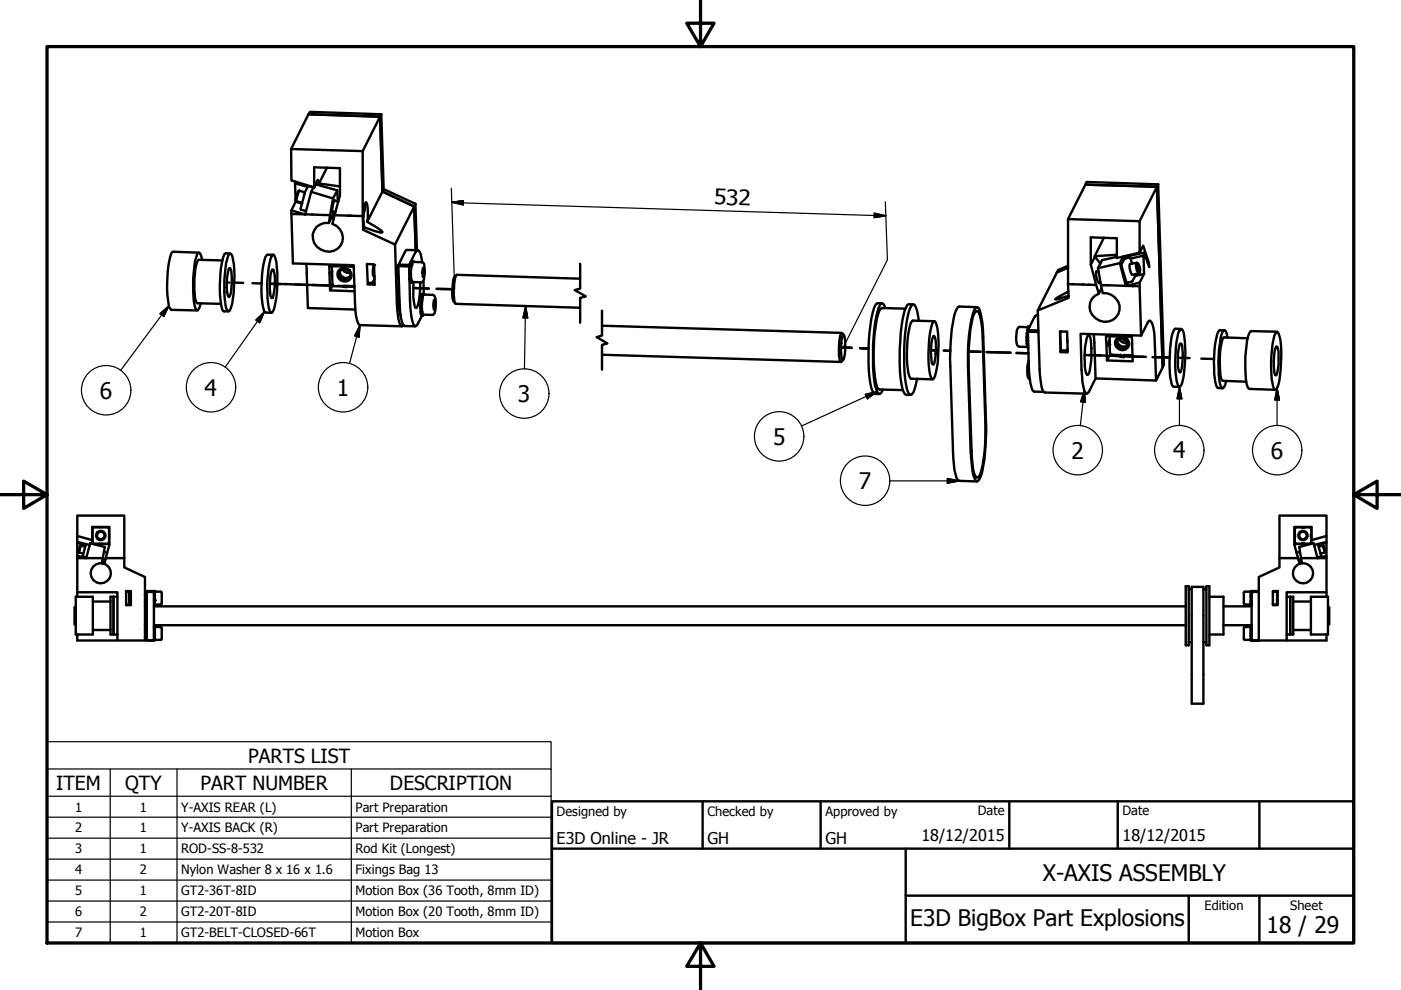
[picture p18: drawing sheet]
<svg xmlns="http://www.w3.org/2000/svg" width="297mm" height="210mm" viewBox="0 0 297 210" stroke-linecap="round" stroke-linejoin="round" font-family="sans-serif">
<defs><g id="words">
<g font-size="4.8">
<text x="43.4" y="83.9">4</text>
<text x="71.4" y="83.9">1</text>
<text x="21.1" y="84.6">6</text>
<text x="109.8" y="85.2">3</text>
<text x="163.9" y="94.3">5</text>
<text x="227.2" y="97.3">2</text>
<text x="248.7" y="97.2">4</text>
<text x="269.4" y="97.3">6</text>
<text x="182.1" y="103.7">7</text>
<text x="221.1" y="186.7">X-AXIS ASSEMBLY</text>
<text x="193" y="196.3">E3D BigBox Part Explosions</text>
<text x="268.5" y="197.8">18 / 29</text>
</g>
<text font-size="4.5" x="151.3" y="43.3" transform="rotate(2 151.3 43.3)">532</text>
<g font-size="4.1">
<text x="52.6" y="161.7">PARTS LIST</text>
<text x="11.9" y="167.4">ITEM</text>
<text x="26.5" y="167.5">QTY</text>
<text x="42.5" y="167.4">PART NUMBER</text>
<text x="82.7" y="167.5">DESCRIPTION</text>
</g>
<g font-size="3.4">
<text x="118" y="178.9">E3D Online - JR</text>
<text x="150" y="178.9">GH</text>
<text x="175" y="178.9">GH</text>
<text x="195.4" y="178.3">18/12/2015</text>
<text x="238" y="178.3">18/12/2015</text>
</g>
<g font-size="2.7">
<text x="15.9" y="172.1">1</text>
<text x="29.7" y="172.1">1</text>
<text x="38.4" y="172.1">Y-AXIS REAR (L)</text>
<text x="75.4" y="172.1">Part Preparation</text>
<text x="118" y="173">Designed by</text>
<text x="150" y="173">Checked by</text>
<text x="175" y="173">Approved by</text>
<text x="207.3" y="172.9">Date</text>
<text x="238" y="172.9">Date</text>
<text x="15.9" y="176.5">2</text>
<text x="29.7" y="176.5">1</text>
<text x="38.4" y="176.5">Y-AXIS BACK (R)</text>
<text x="75.4" y="176.5">Part Preparation</text>
<text x="15.9" y="180.9">3</text>
<text x="15.9" y="185.3">4</text>
<text x="29.7" y="180.9">1</text>
<text x="29.7" y="185.4">2</text>
<text x="38.4" y="180.9">ROD-SS-8-532</text>
<text x="38.4" y="185.4">Nylon Washer 8 x 16 x 1.6</text>
<text x="75.4" y="180.9">Rod Kit (Longest)</text>
<text x="75.4" y="185.4">Fixings Bag 13</text>
<text x="15.9" y="189.8">5</text>
<text x="29.7" y="189.8">1</text>
<text x="38.4" y="189.8">GT2-36T-8ID</text>
<text x="75.4" y="189.8">Motion Box (36 Tooth, 8mm ID)</text>
<text x="15.9" y="194.3">6</text>
<text x="29.7" y="194.3">2</text>
<text x="38.4" y="194.3">GT2-20T-8ID</text>
<text x="75.4" y="194.3">Motion Box (20 Tooth, 8mm ID)</text>
<text x="255.4" y="193">Edition</text>
<text x="273.6" y="193">Sheet</text>
<text x="15.9" y="198.7">7</text>
<text x="29.7" y="198.7">1</text>
<text x="38.4" y="198.7">GT2-BELT-CLOSED-66T</text>
<text x="75.4" y="198.7">Motion Box</text>
</g>
</g></defs>
<!-- layer: Tweak Trail (ISO) -->
<g fill="none" stroke="#000" stroke-width=".51">
<path d="M62.5 38.9l2.7 .7M62.7 38.5l-.2 .4 .2 3.2M65.4 24.2l15.2 .5 .5 15.9 6.7 3.2 .3 9.2-.3-9.2-4 8.1 .5 14.7a4.3 4.3 0 0 0 .8 2.5l.2 .1 .2-.3M65.4 24.2l15.2 .5-3.7 7.3M65.4 24.2l.3-.5 15.1 .5M65.4 24.2l-3.7 7.4M66.4 39.7l-1.1-.2-.7 1.2-.8 3.7 1.1 .4M66.5 39.7l-.5 1-1.3 4.8-2.9-.9M66.6 39.7l-4.8-1.4-.1-6.7 15.2 .4v13.8l-6-.2M66.9 39.1l4.6 1.3M67.6 38.9l-.2-.8-.8 1.6v-4.2l5.5 .2v5.7l-1.2 4.2M67.6 38.9l4.5 .6"/>
<path d="M69.3 35.5l-1.7 3.4M80.8 24.2l.5 15.9-.2 .5-.5-15.9zM245.6 39.1l-15.2-.5-.3 .6 15.2 .4-15.2-.4-3.7 7.3M245.6 39.1l1.2 38.3-.3 .5-1.2-38.3zM42.2 53.6l-5.5-.2a2.4 2.4 0 0 0-.8 2 26.7 26.7 0 0 0 0 9.7l.4 .6 5.5 .1M42.9 55.1l-.4-1.3-.3-.2h-.2a7.7 7.7 0 0 0-.9 4.1l-.1 3.9a8.6 8.6 0 0 0 .7 4.2h.2l.2-.2 .4-1.3M47.1 55.2l-4.9-.1a2.79 2.79 0 0 0-.8 2 18 18 0 0 0 .3 7.1l.1 .1 5.1 .1M48.6 53.8h.2l.3 .1a22.7 22.7 0 0 1-.1 11.3l-.5 .8a1.62 1.62 0 0 1-.7-1.8 25.5 25.5 0 0 1 .6-10zM48.7 56.8a6.6 6.6 0 0 1 .4 3.9 3.4 3.4 0 0 1-.5 2.3 2.49 2.49 0 0 1-.5-2.1v-1.9a3.8 3.8 0 0 1 .6-2.2zM48.8 53.8l-.9-.1a2.4 2.4 0 0 0-.8 2 22.7 22.7 0 0 0 .1 10.2l1.3 .1M57.7 57.2h.3a11.7 11.7 0 0 1-.2 5.9l-.3 .1a11.7 11.7 0 0 1 .2-6zM57.8 54.1l.2-.1a4.7 4.7 0 0 1 .7 2.6 24.7 24.7 0 0 1-.7 9.1l-.4 .6a2.24 2.24 0 0 1-.8-2.1 25.7 25.7 0 0 1 .7-9.8z"/>
<path d="M57.9 54h-1.2a2.39 2.39 0 0 0-.8 2 25.4 25.4 0 0 0 0 9.8l.4 .5h1.2M61.8 45.4h2.8M62.7 42.5v.3l-.9 1.8 .3 11.3 12.9 .3 .5 10.9a2.37 2.37 0 0 0 .8 1.8l8.9 .3M62.7 42.8l1.3 .4M62.8 42.6l1.3 .4M63.4 40.4a2.6 2.6 0 0 0-.6 2.2M63.4 40.4l-.6 2.2M63.4 40.4l1.2 .4M64.7 45.4l5.3 .2M64.9 56l.4 9.3 10 .3M66 40.7l4.6 1.4M70.4 56.4l.1 3.9 .1 .3 .3 .1 4.2 .1"/>
<path d="M70.4 46l.4 .4M70.4 44.8l.7 .2M70.4 57.7l-.1 .1 .1 .7M70.4 57.6l-.1 .2M70.8 42.5l.9 .3M70.9 45.6l-.4 1.9a3 3 0 0 1 1.9 4.2 3 3 0 0 1-4.5 1.2 2.96 2.96 0 0 1-1.5-3.6 2.96 2.96 0 0 1 3.3-2M71 42.6l-.1-.2-.3 .9-.2 1.7 .1-.1M71.6 42.8l-.1-2.4-.9 1.7-.9 5.2 1.2-2.4M71.6 42.6h.2M72.1 57.4a1.28 1.28 0 0 0 .7 1.4 1.28 1.28 0 0 0 1.5-.3M72.6 57.1l.4 .5 1.2 .3M72.6 58.7l.3 .2"/>
<path d="M73.4 57.1l.3 .1M75 56.6l-5.2-.2 .2 5.2M76.9 45.8l.1 2.9 .3-.5M77 48.7l6.8 3.2M77.1 44.7l.1-.2-.1 .8M77.3 43.4l.1 .5-.4 1.7M77.9 47l.1-2.6-.2-1.2-.3-.3a11 11 0 0 0-.2 5.3M77.9 47l1.9 1.2 1.3 1-.1 .1-.8-.1-2.9-1M77.9 47l3.2-6.4 6.7 3.2 .3-.6 .3 9.9M78.1 60l-.1 .3 1.4 .1-.1-4.4h-1.5l.2 4.3M79.3 56.2l-.2 .9v1v.4l.3 .1M79.4 59.1l-.4 .8-1 .1"/>
<path d="M81.3 40.1l6.8 3.1M84.2 58.7h.3M84.3 56.4h.2M84.5 56.4l-.1-.2-.1 .2-.2 .9a2.03 2.03 0 0 0 .2 1.6l.1-.2M84.5 56.4l2.2 .1 .4 9.8a4.3 4.3 0 0 0 1 2.9l.5-.5 .9-1.8M84.5 56.4l.3 8.7a5.7 5.7 0 0 0 1 4l2.3 .1M84.5 59.1v4l.1 2.2 .3 1.5M84.5 56.1v.3M86.7 56.2v.3M86.8 57.6h.3M86.8 56.9l.3 .2M86.8 57.6v.8l.3 .1"/>
<path d="M86.8 59.1l.1 .6h.3M86.8 59.1l.3 .1M86.8 56.9h.3M86.9 58.5v.2M86.9 57.1v.5M87.1 59.7v.2h.4v-.1M87.1 55.7v.5M87.1 57.6v.9M87.1 55.7h.3M87.1 58.7h-.2l-.1 .4M87.1 59.2l.1 .5M87.1 58.4v.1"/>
<path d="M87.1 56.9h.1M87.1 59.9l.3 .1M87.2 59l-.1 .2M87.2 56.2h-.3l-.1 .7M87.2 56.2l-.1 .7M87.2 56.2v.1M87.2 59.5v.2M87.3 55.3l.3 .1M87.4 55.7v.1M87.4 59.7v.2M87.4 55.7l.2-.2 2.1 .2a3.6 3.6 0 0 1 .3 2.7 1.18 1.18 0 0 1-.7 1.5l-1.9-.1a5.4 5.4 0 0 1-.1-3.8zM87.5 55.4v.1"/>
<path d="M87.5 55.4l-.3-.1-.1 .4M87.5 55.4l-.1 .3M87.6 55.4v.1M87.6 55.4l.1 .1M87.7 59.8l-.1 3.3a3.3 3.3 0 0 0 .6 2.2 2.98 2.98 0 0 0 .7-2.1l.2-3.4M88.6 53.1h-2.6l-1.5 3 2.2 .1M89.5 55.6l-.3-1.8-.6-.7-.5 .4-1.4 2.7M89.6 57.6h.3M89.7 56.8l.2-.1v.9v1l-.2 .1-.2-.9zM89.7 58.6h.2M89.8 59.5l.1 2.8M96.8 58.3a1.8 1.8 0 0 0-.8 1.8l-.1 2.4a1.99 1.99 0 0 0 .7 1.9"/>
<path d="M123 59.1l-26.2-.8a8.3 8.3 0 0 0-.5 4.9v.7l.3 .5 26.4 .8M224.1 57.8l-4.1 8 .6 14.6a3.9 3.9 0 0 0 .9 2.8l8.9 .3M226.4 56.7l-2.3 1.1M226.4 56.4l-2.1 .8-.2 .6M231.3 56.1l1.1 4.3-6-.2M232.2 54.5l1.1 1.4M232.7 57.6l-.2-.2a2.56 2.56 0 0 0 .6 2.6l.1-.2M232.9 57.5l-.5 .1M233.3 59.8l-.4 .1M234.1 50.4l-2.8 5.7v-5.8l5.5 .2v4.2l4.8-1.1v-6.7l-15.2-.4v13.7M236.8 54.5l-3.1 .7-.9 1.7 1 5.2a3.1 3.1 0 0 1 3.3 2.1 3.1 3.1 0 0 1-1.2 3.7 3.3 3.3 0 0 1-3.6-.4 3.3 3.3 0 0 1-1.2-3.4l.4-.8 .7-.6 .8-.4M236.8 54l-4.7 .3"/>
<path d="M237.4 55.8l1.3 4.8 .4-.7M237.4 55.8l-4.6 1.1M238.1 54.4l-.7 1.4M238.4 54.3l.2 .2M239.7 54.8l-.2-.2-1.1 .3-.7 1.2 1.1 3.6 .3 .2M239.7 54.8l.3 1.1M240.7 58.1v.4l-.6 1.1-1 .3M240.9 55.7l-1.3 .3a2.58 2.58 0 0 0 .5 2.3l1.4-.4M241.2 55.9l.5 1v.7a1.71 1.71 0 0 1-.5-1.7zM241.3 55.9l-.4-.2v.7a2.15 2.15 0 0 0 .5 1.5l.3-.3M241.6 46.9l3.7-7.3 1.2 38.3-1.4 2.8-.2-7.6a11.1 11.1 0 0 0-.8-4.9l-.3-.2h-.2l-1.7 3.2-.3-11.3 1-1.8-.2-3.9 .2-.6 1 3v-.9l-.3 .1M241.6 53.6l.8-1.5 1.2 3.6"/>
<path d="M241.6 59.9l-2.8 .7-5.4-.2M242.4 54.2l-2.7 .6M242.6 53.6l-4 .9v.3M242.6 58.1l-1.9 .4M70.5 60.5l-.5 1.1 5.2 .2M72.8 60.7l.7 .2M73.5 60.7v.2l.1-.2M89.1 64.6h.3M89.1 64.6v.8h.3M89.2 63.8v.2h.3M89.2 63.8h.3M89.2 66.1v.5h.3"/>
<path d="M89.2 66.1h.3M89.2 64v.6M89.2 65.4v.2M89.3 66.8l.4 .1M89.3 62.6h.4M89.3 62.6l.1 .5M89.4 66.6l-.1 .2M89.4 64.6v.8M89.5 65.7l-.3-.1v.5M89.5 63.8v.1M89.5 65.9v.2M89.5 66.1v.5"/>
<path d="M89.5 65.3l-.1 .1M89.5 63.2v-.1v.7M89.5 66.4v.2M89.6 63.1h-.4v.7M89.7 62.6v.2M89.7 66.6v.2M89.7 62.6l.2-.1h1.9a.83 .83 0 0 1 .5 .8v2.1a1.16 1.16 0 0 1-.7 1.4l-1.9-.1a6.7 6.7 0 0 1 0-4.1zM89.8 66.7v.1h-.5M89.8 62.5v-.2l-.1 .3M89.9 62.3h-.4l-.2 .3M89.9 62.3v.2M89.9 62.3l.1 .2"/>
<path d="M91.9 64.8l.4 .1M92 63.6l.2 .2-.1 1.9-.2-.2zM92 63.8h.2M127.6 75.2l50.7 1.5M127.6 69.1l50.9 1.5M178.8 71.1l.1-.1a10.4 10.4 0 0 1 0 5.2l-.2 .2a6 6 0 0 1-.3-3.6v-.8zM178.9 71l-.5-.4a8.4 8.4 0 0 0-.5 4.7l.2 1.2 .1 .2 .6-.3M187 64.3h-.9a2.64 2.64 0 0 0-1.1 2.2 43.8 43.8 0 0 0-.3 15.7l.5 1.1 .3 .2h.9M187.7 65.3l-.5-.9h-.3a10.2 10.2 0 0 0-1.5 5.4 50.1 50.1 0 0 0 .1 12l.8 1.7 .6-.3 .3-.6M192 65.4l-5-.1a2.64 2.64 0 0 0-1.1 2.2 37.9 37.9 0 0 0 0 14.5l.3 .5 .3 .1 5 .1M193.7 64.6l-1-.1-.3 .1a14.5 14.5 0 0 0-1.5 6.2 41 41 0 0 0 .4 11.6l.5 1.1 .4 .2h.8M194.8 68a7.8 7.8 0 0 0-.9-3.3l-.2-.1a2.5 2.5 0 0 0-1.2 2.1 44.1 44.1 0 0 0-.2 15.8l.5 1.1 .3 .1a2.64 2.64 0 0 0 1.1-2.2l.2-1.2"/>
<path d="M197.9 71.2l.2 .1a12.4 12.4 0 0 1 0 5.8l-.2 .2h-.2a9.9 9.9 0 0 1 .2-6.1zM197.9 68.2l.3-.1a5.7 5.7 0 0 1 .7 3.6 20 20 0 0 1-.9 8.5l-.2 .2h-.3a18 18 0 0 1-.5-8.1l.1-1.2a6.3 6.3 0 0 1 .8-2.9zM198.1 68.1l-4.6-.1a2.4 2.4 0 0 0-.8 2 25 25 0 0 0 .1 9.7l.4 .6 4.5 .1M206.9 65.2l.2-.1 .4 .1a15.6 15.6 0 0 1 1 6.1l.5 18.1a42.3 42.3 0 0 1-1 11.4l-.5 1.1-.4 .2a3.1 3.1 0 0 1-.9-2.2l-.4-4-.6-18.1a35.4 35.4 0 0 1 1.4-12.1zM207 65.9h.3a11.1 11.1 0 0 1 1 5.7l.6 18.1a33.7 33.7 0 0 1-1.1 10.8l-.2 .5-.6 .3a4.7 4.7 0 0 1-.8-3l-.8-20.8a38.7 38.7 0 0 1 1-10.8zM207.1 65.1l-3.7-.1-.3 .1a13.5 13.5 0 0 0-1.4 6.1l-.3 4.8 .7 21.2a10.2 10.2 0 0 0 1 4.6l.3 .2 3.7 .1M217.7 72.2v.7h.3M217.7 71.5h.2M217.7 72.2h.3M217.7 72.9l.1 .4M217.7 71.5v.5M217.8 69.9l.1 .5"/>
<path d="M217.8 70.1l-.1 .5M217.8 73.4l.2 .4M217.8 69.9l.1 .4M217.8 73.4h.2M217.9 72.9l-.1 .5M217.9 70.4l-.1 .2M217.9 72h-.2v.2M217.9 70.6h-.2v1.6M218 69.4l-2-.1a1.73 1.73 0 0 0-.5 1.4v.7a2.59 2.59 0 0 0 .4 2l1.9 .2M218.1 69.2h.3M218.1 76.5a6.3 6.3 0 0 0 0 3.7l.3 .2M218.2 69.4h-.3l-.1 .5"/>
<path d="M218.3 69.2h-.2v.2M220.1 66.9l-.6 .1-1.6 3 2.3 .1M220.2 70.4l-2.3-.1 .2 7.4 .3 3.4a2.37 2.37 0 0 0 .9 1.9l2 .1M224.9 70.3v3.8l.1 .2M225 74.3l-.1 .3-.2-4.3h1.6l.1 4.4-1.5-.1M226.3 71.7v.8M226.3 73.9l-.2 .4h-1.1M226.4 60.2l.2 3-6.6 2.6M226.5 61.8l-2.8 1.7h.5l2.4-.8M230.8 71.1h.1a15.7 15.7 0 0 1 .2 6.9l-.3 1.3-.4 .2a15 15 0 0 1 .2-8.2zM231.9 70.9l.4 9.3M232.4 60.4l.6 1.9 .6-1.2"/>
<path d="M235 72.6v.7l.3-.1 .2 1.9 2.1 .2M235.3 72.1l-.3 .5 .3-.1M235.3 71.3v1M235.3 72.4v.8l.1-.1M235.4 75l-.7 1.4-.2-5.1 5.5 .1 .2 5.2-5.5-.2M236.9 72a1.31 1.31 0 0 0 .7 1.4 1.31 1.31 0 0 0 1.5-.3M237.2 71.7a1.76 1.76 0 0 0 1.9 1M237.6 75.3l-.1 .4h.8v-.3M237.6 71.3a1.5 1.5 0 0 0-1 2.3 1.5 1.5 0 0 0 2.5 .2 1.44 1.44 0 0 0-1-2.4M237.6 75.2v.1l.7 .1 .1-.1h1.8M237.7 71.6l.8 .6h.5M238.4 75.3l-.1 .4"/>
<path d="M238.8 60.6l2.8 .1M241.9 71.2l-12.8-.4 .3 8.9a6.2 6.2 0 0 0 1 3.8l.5-.5 1.4-2.8 12.8 .5M250.3 69.8l.5 .2a24.5 24.5 0 0 1-.2 11.4l-.3 .5-.2 .1a2.53 2.53 0 0 1-.7-2 26.2 26.2 0 0 1 .7-9.9zM250.3 72.8l.2 .1a12.5 12.5 0 0 1-.2 5.9l-.1 .2a2.55 2.55 0 0 1-.5-2.1v-1.9a3.8 3.8 0 0 1 .6-2.2zM250.4 69.8l-1.2-.1a2.63 2.63 0 0 0-.9 2 28.8 28.8 0 0 0 .1 9.7l.5 .6h1.2M259.6 70h-1a2.39 2.39 0 0 0-.8 2 25.4 25.4 0 0 0 .1 9.8l.4 .5h.9M260.2 71.6l-.1-.8-.4-.8a1.9 1.9 0 0 0-.9 1.9 26.7 26.7 0 0 0 0 10l.5 .4 .5-.7 .2-.8M264.5 71.7l-5-.2-.2 .2a17.2 17.2 0 0 0-.2 8.9l.2 .1 4.9 .2M270.6 73.4a2.27 2.27 0 0 1 .5 2.1v1.9l-.4 2-.2 .2a2.55 2.55 0 0 1-.4-2v-1.9a3.4 3.4 0 0 1 .5-2.3zM270.6 70.4h.3a10 10 0 0 1 .8 5.2l-.2 2.7a10.9 10.9 0 0 1-.9 4.2l-.2 .1-.3-.1a22 22 0 0 1-.3-9.6 4.3 4.3 0 0 1 .8-2.5zM270.8 70.3l-5.5-.1a2.63 2.63 0 0 0-.9 2 29.2 29.2 0 0 0 .1 9.8l.2 .3 .2 .2 5.5 .1M16.4 113.6v12.9"/>
<path d="M16.4 117.8l1.9 .5M16.4 115.1l1.8 .5M16.4 114.9l1.8 .5M16.4 118.3h1.8M16.8 117.1l.9 .3M17.1 115.7l-.3 1.4M17.1 115.7l-.1 .1-.4 1.1 .2 .2M17.1 115.7l.9 .2M17.6 118l.7 .1M18.2 115.4l-.6 2.6M18.2 115.4l.8 .3M18.3 118.3l.8-3.1 3.1 .8-.6 3.5"/>
<path d="M18.3 118.3h3.5M19 115.6h.1M19.6 115.3v-3.6h3.6v3.8l-.8 2.8M19.6 114.5l-3.2-.9v-4.3h10v9h-4M19.6 113.3h.1M19.6 113.8h.1M19.6 112v3M19.6 115.1l.2 .2M19.8 111.9l-.2 .2M19.9 115.4h3.3M19.9 111.8h3M19.9 115.3h3"/>
<path d="M21.1 111.7v.1M21.1 115.3v.1M21.6 111.7v.1M21.6 115.3v.1M21.7 119l.5 .2M21.8 118.5l.6 .2M22 117l.7 .2M22.4 118.3l-.3 1.2M22.9 111.9l.2 .2M23.1 113.3h.1M23.1 113.8h.1M23.1 112v3"/>
<path d="M23.1 115.1l-.2 .2M26.4 118.3v2l4.3 2v13.5h-14.3v-1.3M271.3 118.3v2l-4.4 2v13.5h14.3v-1.3M274.4 113.3h.2v.5h-.2M274.4 115.4h3.3M274.5 112v1.3M274.5 113.8v1.2M274.6 115.1l.2 .2h1.2M274.8 111.8h1.2M274.8 111.9l-.2 .2M275.2 118.3l.3 1.2M275.6 117l-.7 .2"/>
<path d="M275.8 118.3h3.5M275.9 118.5l-.6 .2M276 119l-.5 .2M276 111.7v.2h.5v-.2M276 115.4v-.2h.5v.2M276.5 111.8h1.2M276.5 115.3h1.2M277.8 111.9l.2 .2M278 112v1.3M278 113.8v1.2M278 115.1l-.2 .2M278.1 115.3v-3.6h-3.7v3.8l.8 2.8h-3.9"/>
<path d="M278.1 114.5l3.1-.9v-4.3h-9.9v9M278.1 113.3h-.2v.5h.2M279.3 118.3l-.8-3.1-3 .8 .5 3.5M279.4 118.3h1.8M279.5 115.4l-.9 .3M279.5 115.4l.6 2.4-.1 .2M280 118l-.7 .1M280.5 115.7l.4 1.4M280.5 115.7l.2 .1 .3 1.1-.1 .2M280.5 115.7l-.9 .2M280.9 117.1l-.9 .3M281.2 113.6v12.9"/>
<path d="M281.2 117.8l-1.9 .5M281.2 115.1l-1.7 .5M281.2 114.9l-1.8 .5M16.1 128.6l-.3 .2v3.5l.3 .3M16.1 126.5h3.6v8h-3.6zM16.4 125.6h8.5v10.2M19.7 133.6h3.7M19.7 127.5h3.7M23.4 126.5h.7v8h-.7zM24.9 126.5h-.8v8h.8M26.7 125.3h1v3h-1zM26.7 125.4l.7 .1"/>
<path d="M27.4 125.5v2.6l-.7 .1M27.4 126.1h.3M27.4 127.5h.3M30.7 133.6h.4M30.7 135h.4M30.7 126.1h.4M30.7 127.5h.4M30.7 132.6h.4M30.7 128.6h.4M31.1 125.5v-.2h1.5v.2h.2v.3h-.2M31.1 125.5h1.5v10.3h-1.5zM32.6 128.1h.2v.2h-.2"/>
<path d="M32.6 127.3h.2v.5h-.2M32.6 126.3h.2v.5h-.2M32.6 135.6h.2v.2h-1.7M32.6 134.8h.2v.5h-.2M32.6 133.8h.2v.5h-.2M32.6 133h.2v.3h-.2M32.6 133.6h.2M32.6 126.1h.2M32.6 127.2h.2M32.6 134.7h.2M32.6 132.6h218.8M32.6 128.6h218.8"/>
<path d="M32.8 132.9h1.3l.2 .3M32.8 125.4h1.3l.2 .3M32.8 125.3h-.2l.2 .1M32.8 132.8h-.2l.2 .1M32.8 125.4v.1M32.8 125.8v.5M32.8 126.8v.5M32.8 127.8v.3M32.8 132.9v.1M32.8 133.3v.5M32.8 134.3v.5M32.8 135.3v.3"/>
<path d="M34.3 133.2l-.1 2.4-1.4 .1M34.3 125.7v2.2M34.3 128l-.2 .2h-1.3M251.4 124.3h.6v12.5h-.6zM252 124.9h.7M252 136.2h.7M252.7 124.4h2.4v24.8h-2.4zM255.1 124.9h.7M255.1 136.2h.7M255.8 124.3h.6v12.5h-.6zM256.4 126.5h3v8h-3M259.4 132.6h6"/>
<path d="M259.4 128.6h6M263.7 133.2l.1 2.4 1.4 .1M263.7 125.7v2.2M263.7 128l.2 .2h1.3M265.2 132.9h-1.3l-.2 .3M265.2 125.4h-1.3l-.2 .3M265.2 128.2l.2 .1h-.2M265.2 135.8h.2M265.2 132.8h.2l-.2 .1M265.2 133.6h.2M265.2 127.5h.2M265.2 125.5v.3"/>
<path d="M265.2 126.3v.5M265.2 127.3v.5M265.2 128.1v.1M265.2 132.9v.1M265.2 133.3v.5M265.2 135.3v.3M265.2 134.7h.2M265.2 126.4h.2M265.4 125.3h-.2v.2h.2v-.2h1.5M265.4 125.8h-.2v.5h.2M265.4 126.8h-.2v.5h.2M265.4 127.8h-.2v.3h.2"/>
<path d="M265.4 133h-.2v.3h.2M265.4 133.8h-.2v.5h.2h-.2v.5M265.4 134.8h-.2v.5h.2M265.4 135.6h-.2v.2h.2M266.9 125.5h-1.5v10.3h1.5h-1.5M269.9 125.3h1v3h-1zM269.9 128.1l.1 .1M270 125.4l-.1 .1M270 125.4l.8 .1M270.8 125.5v2.6l-.8 .1M270.8 126.1h.1M270.8 127.5h.1"/>
<path d="M272.8 126.5h.8v8h-.8M273.6 126.5h.6v8h-.6zM274.2 133.6h3.7M274.2 127.5h3.7M277.9 126.5h3.7v8h-3.7zM281.2 125.6h-8.4v10.2M281.6 128.6l.2 .2v3.5l-.2 .3"/>
<circle cx="73" cy="58.2" r="1.49"/>
<circle cx="73.1" cy="58.2" r="1.2"/>
<circle cx="238" cy="72.7" r="1.19"/>
<circle cx="21.4" cy="113.5" r=".98"/>
<circle cx="21.4" cy="113.5" r=".79"/>
<circle cx="276.3" cy="113.5" r=".98"/>
<circle cx="276.3" cy="113.5" r=".79"/>
<circle cx="21.4" cy="121.5" r="2.13"/>
<circle cx="276.3" cy="121.5" r="2.13"/>
</g>
<g fill="#000">
<circle cx="66.4" cy="39.7" r=".25"/>
<circle cx="66.1" cy="45.5" r=".25"/>
<circle cx="73.7" cy="45.8" r=".25"/>
<circle cx="73.9" cy="45.8" r=".25"/>
<circle cx="74.1" cy="45.8" r=".25"/>
<circle cx="74.3" cy="45.8" r=".25"/>
<circle cx="76.8" cy="45.8" r=".25"/>
<circle cx="76.9" cy="45.8" r=".25"/>
<circle cx="79.3" cy="56.2" r=".25"/>
<circle cx="87.2" cy="56.2" r=".25"/>
<circle cx="87.3" cy="55.3" r=".25"/>
<circle cx="88.6" cy="68.7" r=".25"/>
<circle cx="89.7" cy="62.3" r=".25"/>
<circle cx="224.9" cy="70.3" r=".25"/>
<circle cx="227.3" cy="60.2" r=".25"/>
<circle cx="229.5" cy="60.3" r=".25"/>
<circle cx="230.8" cy="60.4" r=".25"/>
<circle cx="233.9" cy="60.5" r=".25"/>
<circle cx="234.7" cy="60.5" r=".25"/>
<circle cx="240.1" cy="60.7" r=".25"/>
<circle cx="278.6" cy="115.6" r=".25"/>
<circle cx="32.8" cy="127.3" r=".25"/>
</g>
<!-- layer: Visible (ISO) -->
<g fill="none" stroke="#000" stroke-width=".51">
<path d="M48.1 59.9h.5M49.1 59.9l2.5 .1M53.5 60l2 .1M59.4 60.2h-2.2h3.6M60.6 60.2l4.5 .2M62.6 60.3l7.1 .3M66.2 60.4l4.5 .2M71.6 60.6l3.5 .1-2.2-.1M87.6 61.1l3.3 .1M92.6 61.2l3.3 .1M178.8 73.7l1.7 .1M182.4 73.8l1.7 .1"/>
<path d="M197.4 74.3h1.4M200.1 74.3l1.4 .1M205.4 74.5l2.5 .1M209.2 74.6l5 .2M215.5 74.8l2.6 .1M230.4 75.3h-.4h3.5M230.8 75.3l3.8 .1M235.3 75.4l7.2 .3M236.3 75.5l6.7 .2M244.3 75.7l3.7 .1-3.3-.1M249.7 75.9h2.5M254.7 76l2.5 .1"/>
<path d="M257.3 76.1h.1"/>
</g>
<!-- layer: Symbol (ISO) -->
<path d="M123 55.9v5.3l-1.1 .3 2.3 1.3-1.2 .4v5.2M127.6 65.9v5.3l-1.1 .3 2.3 1.3-1.2 .3v5.3" fill="none" stroke="#000" stroke-width=".51"/>
<!-- layer: Border (ISO) -->
<g fill="none" stroke="#000" stroke-width=".25">
<path d="M33.9 66.5l1.9-1.7-1.1 2.3zM35.8 64.8l-10.2 13.7M54.2 67.9l1.9-1.8-1 2.3zM56.1 66.1l-8.3 11.7M76.3 68.9l-.2 2.6-.9-.3zM76.3 68.9l-2.2 8.2M111.4 64.9l.5 2.5h-1zM111.4 64.9l-.2 13.3M183.5 83.6l2.4-.6-2 1.6zM185.9 83l-16 7.3M229.9 82.7l.2 2.6-1-.1zM229.9 82.7l-.9 7.6"/>
<path d="M250.1 82l.5 2.6h-1zM250.1 82v8.2M270.8 82.3l.5 2.5h-1zM270.8 82.3v7.9M188.7 102h14.7M200.9 101.4l2.5 .6-2.5 .5zM10 163v-5.7h106.8v5.7M10 163h106.8v5.8M10 163v36.9h106.8v-31.1M10 168.8h106.8M10 173.3h106.8M10 177.7h106.8"/>
<path d="M23.4 163v36.9M37.5 163v36.9M74.5 163v36.9M10 182.2h106.8M10 186.6h106.8M10 191h106.8M10 195.5h106.8"/>
<circle cx="22.5" cy="82.7" r="5.2"/>
<circle cx="44.7" cy="82.1" r="5.2"/>
<circle cx="72.7" cy="82.1" r="5.2"/>
<circle cx="111.2" cy="83.4" r="5.2"/>
<circle cx="165.2" cy="92.5" r="5.2"/>
<circle cx="228.5" cy="95.4" r="5.2"/>
<circle cx="250" cy="95.4" r="5.2"/>
<circle cx="270.8" cy="95.4" r="5.2"/>
<circle cx="183.4" cy="101.9" r="5.2"/>
</g>
<path d="M148.5 -.1v10l-2.9-5h5.8l-2.9 5M10 9.9h277v190h-277zM0 104.9h10l-5-2.9v5.8l5-2.9M287 104.9l5 2.9v-5.8l-5 2.9h10M148.5 199.9l2.9 5h-5.8l2.9-5v10" fill="none" stroke="#000" stroke-width=".7"/>
<!-- layer: Title (ISO) -->
<path d="M117 169.9h170v30h-170zM117 179.9h170M149 169.9v10M174 169.9v10M192 179.9v20M214 169.9v10M237 169.9v10M267 169.9v10M192 189.9h95M252 189.9v10M267 189.9v10" fill="none" stroke="#000" stroke-width=".51"/>
<!-- layer: Dimension (ISO) -->
<path d="M95.7 39.9l.7 21.5M95.8 42.9l2.4-.4v1zM95.8 42.9l92 2.9M185.4 45.2l2.4 .6-2.4 .3zM187.7 42.8l.5 12.3-9.4 18.6" fill="none" stroke="#000" stroke-width=".25"/>
<path d="M95.8 42.9l2.4-.4zM95.8 42.9l2.4-.4v1zM185.4 46.1l2.4-.3zM185.4 45.2l2.4 .6-2.4 .3z" fill="#000" stroke="#000" stroke-width=".25"/>
<!-- layer: Border (ISO) -->
<g fill="#000" stroke="#000" stroke-width=".25">
<path d="M35.8 64.8l-1.1 2.3zM33.9 66.5l1.9-1.7-1.1 2.3zM56.1 66.1l-1 2.3zM54.2 67.9l1.9-1.8-1 2.3zM76.3 68.9l-.2 2.6zM76.3 68.9l-.2 2.6-.9-.3zM111.4 64.9l.5 2.5zM111.4 64.9l.5 2.5h-1zM183.9 84.6l2-1.6zM183.5 83.6l2.4-.6-2 1.6zM229.9 82.7l.2 2.6zM229.9 82.7l.2 2.6-1-.1z"/>
<path d="M250.1 82l.5 2.6zM250.1 82l.5 2.6h-1zM270.8 82.3l.5 2.5zM270.8 82.3l.5 2.5h-1zM200.9 102.5l2.5-.5zM200.9 101.4l2.5 .6-2.5 .5z"/>
</g>
<use href="#words"/>
</svg>
